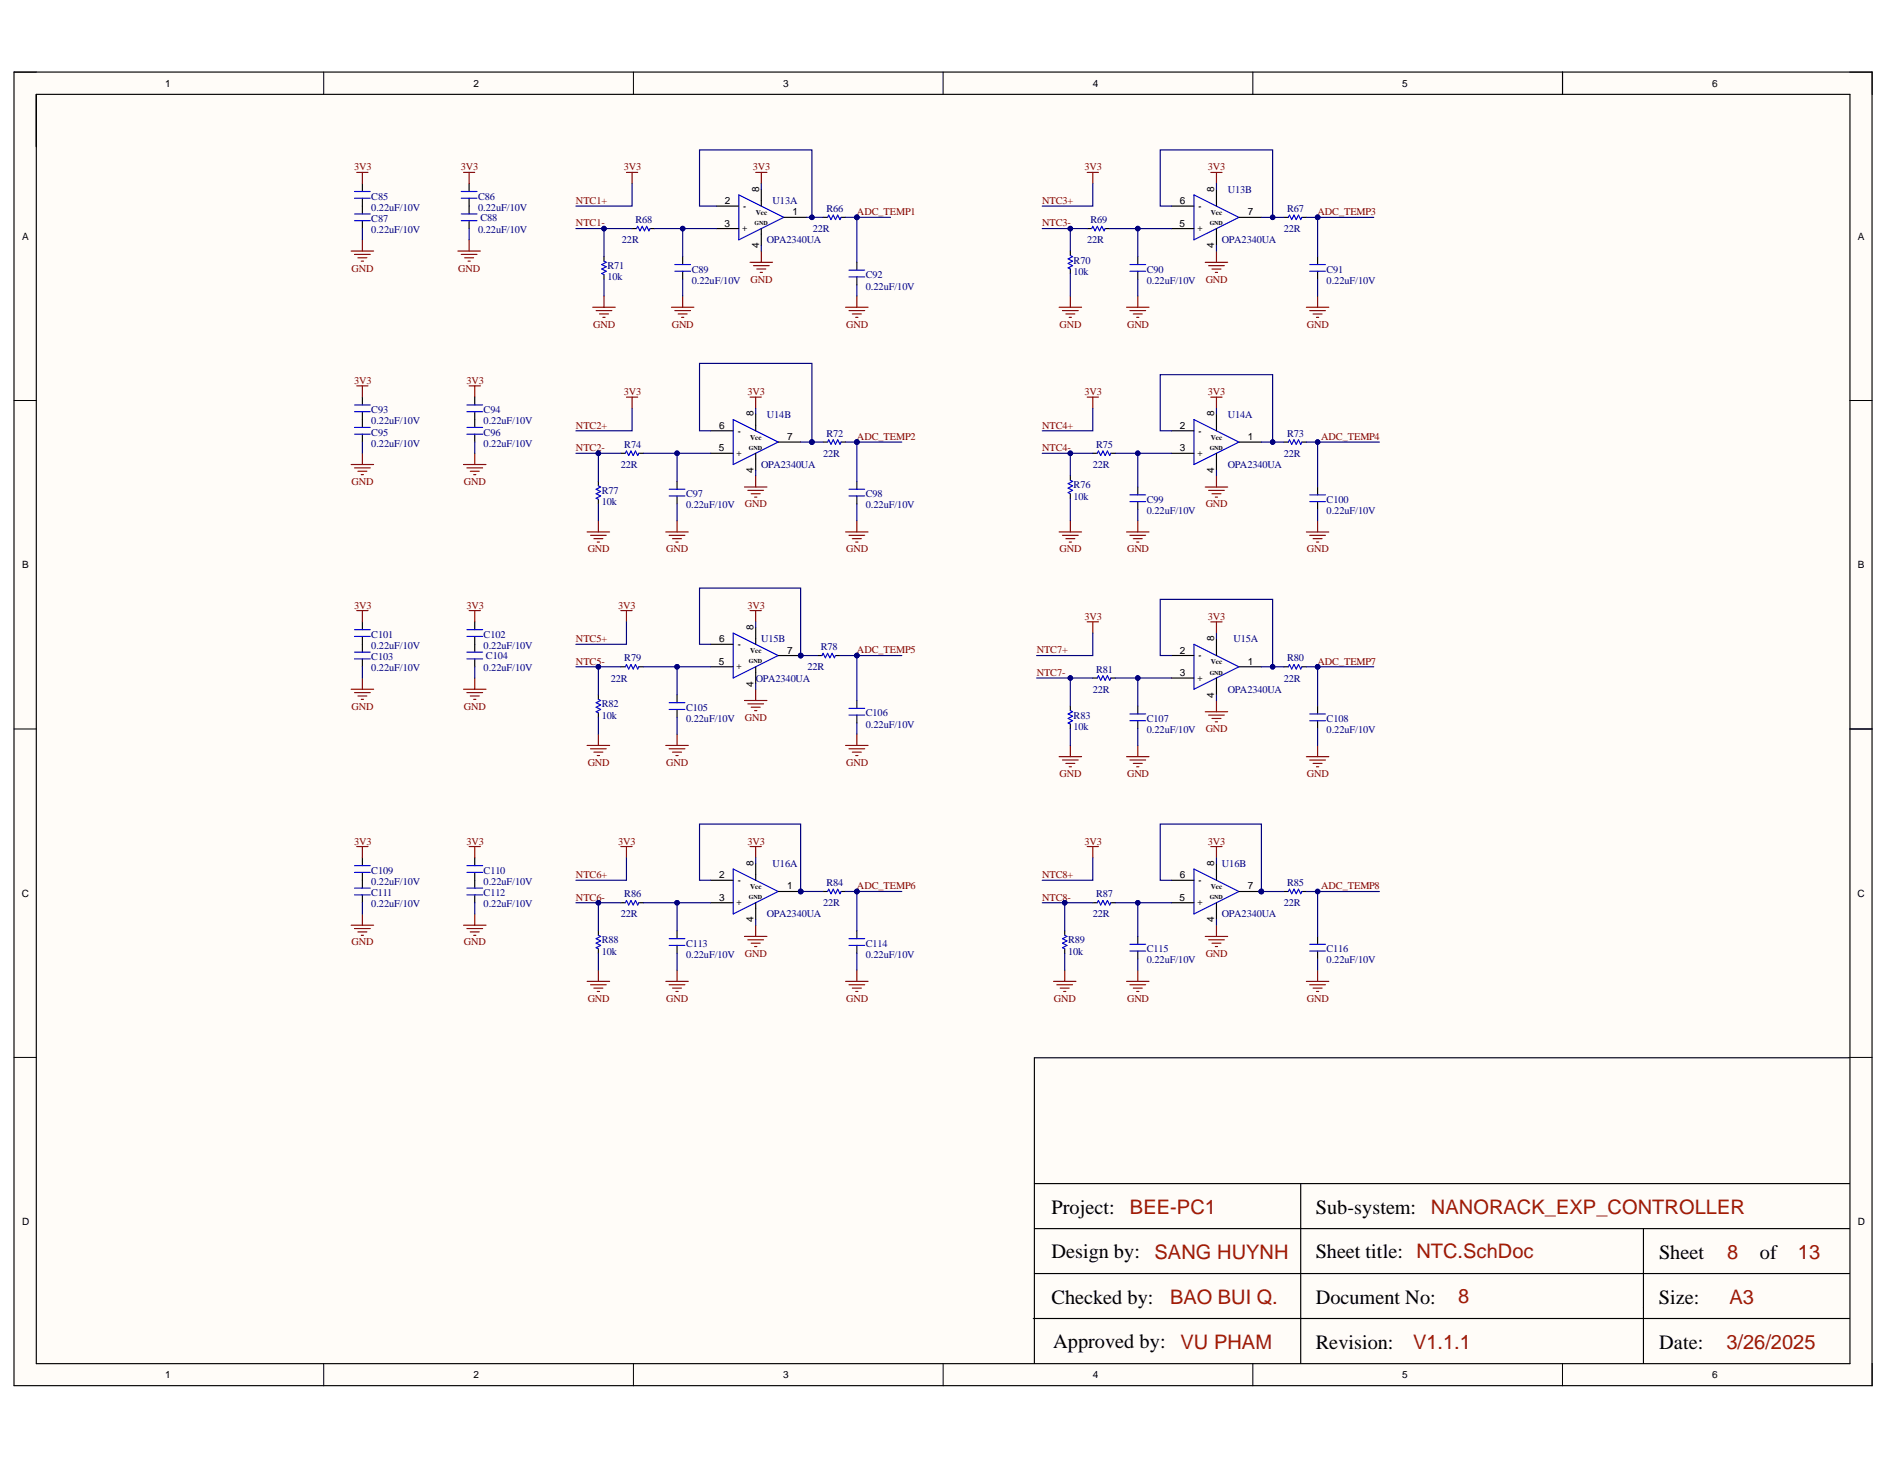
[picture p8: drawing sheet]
<svg xmlns="http://www.w3.org/2000/svg" width="279mm" height="216mm" viewBox="0 0 279 216" stroke-linecap="round" stroke-linejoin="round" font-family="sans-serif">
<defs><g id="words">
<g font-size="3">
<text x="155.6" y="179.7">Project:</text>
<text x="194.7" y="179.7">Sub-system:</text>
<text x="155.6" y="186.2">Design by:</text>
<text x="194.7" y="186.2">Sheet title: NTC.SchDoc</text>
<text x="245.5" y="186.3">Sheet</text>
<text x="260.4" y="186.3">of</text>
<text x="155.6" y="193">Checked by:</text>
<text x="194.7" y="193">Document No:</text>
<text x="245.5" y="193">Size:</text>
<text x="155.9" y="199.5">Approved by:</text>
<text x="194.7" y="199.6">Revision:</text>
<text x="245.6" y="199.6">Date:</text>
</g>
<g font-size="3" fill="#a61c00">
<text x="167.2" y="179.7">BEE-PC1</text>
<text x="211.8" y="179.7">NANORACK_EXP_CONTROLLER</text>
<text x="170.9" y="186.3">SANG HUYNH</text>
<text x="255.6" y="186.3">8</text>
<text x="266.1" y="186.3">13</text>
<text x="173.2" y="193">BAO BUI Q.</text>
<text x="215.8" y="192.8">8</text>
<text x="255.9" y="193">A3</text>
<text x="174.7" y="199.6">VU PHAM</text>
<text x="209.1" y="199.6">V1.1.1</text>
<text x="255.5" y="199.6">3/26/2025</text>
</g>
<g font-size="1.5">
<text x="24.4" y="12.9">1</text>
<text x="70" y="12.9">2</text>
<text x="115.9" y="12.9">3</text>
<text x="161.7" y="12.9">4</text>
<text x="207.5" y="12.9">5</text>
<text x="253.4" y="12.9">6</text>
<text x="112.4" y="28.3" transform="rotate(-90 112.4 28.3)">8</text>
<text x="179.7" y="28.3" transform="rotate(-90 179.7 28.3)">8</text>
<text x="3.3" y="35.5">A</text>
<text x="107.2" y="33.5">3</text>
<text x="107.3" y="30.2">2</text>
<text x="117.3" y="31.9">1</text>
<text x="174.6" y="33.5">5</text>
<text x="174.6" y="30.2">6</text>
<text x="184.7" y="31.9">7</text>
<text x="274.9" y="35.5">A</text>
<text x="112.4" y="36.8" transform="rotate(-90 112.4 36.8)">4</text>
<text x="179.7" y="36.8" transform="rotate(-90 179.7 36.8)">4</text>
<text x="106.4" y="63.4">6</text>
<text x="111.5" y="61.6" transform="rotate(-90 111.5 61.6)">8</text>
<text x="116.5" y="65.1">7</text>
<text x="174.6" y="63.4">2</text>
<text x="179.7" y="61.6" transform="rotate(-90 179.7 61.6)">8</text>
<text x="184.7" y="65.1">1</text>
<text x="106.4" y="66.8">5</text>
<text x="111.5" y="70" transform="rotate(-90 111.5 70)">4</text>
<text x="174.6" y="66.8">3</text>
<text x="179.7" y="70" transform="rotate(-90 179.7 70)">4</text>
<text x="3.3" y="84.1">B</text>
<text x="275" y="84.1">B</text>
<text x="106.4" y="95">6</text>
<text x="111.5" y="93.2" transform="rotate(-90 111.5 93.2)">8</text>
<text x="179.7" y="94.8" transform="rotate(-90 179.7 94.8)">8</text>
<text x="106.4" y="98.4">5</text>
<text x="111.5" y="101.6" transform="rotate(-90 111.5 101.6)">4</text>
<text x="116.5" y="96.7">7</text>
<text x="174.6" y="96.7">2</text>
<text x="174.6" y="100">3</text>
<text x="184.7" y="98.4">1</text>
<text x="179.7" y="103.2" transform="rotate(-90 179.7 103.2)">4</text>
<text x="106.4" y="130">2</text>
<text x="111.5" y="128.1" transform="rotate(-90 111.5 128.1)">8</text>
<text x="116.5" y="131.6">1</text>
<text x="174.6" y="130">6</text>
<text x="179.7" y="128.1" transform="rotate(-90 179.7 128.1)">8</text>
<text x="184.7" y="131.6">7</text>
<text x="3.2" y="132.7">C</text>
<text x="106.4" y="133.3">3</text>
<text x="111.5" y="136.5" transform="rotate(-90 111.5 136.5)">4</text>
<text x="174.6" y="133.3">5</text>
<text x="179.7" y="136.5" transform="rotate(-90 179.7 136.5)">4</text>
<text x="274.9" y="132.7">C</text>
<text x="3.3" y="181.3">D</text>
<text x="274.9" y="181.3">D</text>
<text x="24.4" y="203.9">1</text>
<text x="70" y="203.9">2</text>
<text x="115.9" y="203.9">3</text>
<text x="161.7" y="203.9">4</text>
<text x="207.5" y="203.9">5</text>
<text x="253.4" y="203.9">6</text>
</g>
<g font-size="1.5" fill="#800000">
<text x="52.4" y="25.2">3V3</text>
<text x="68.2" y="25.2">3V3</text>
<text x="92.3" y="25.2">3V3</text>
<text x="111.4" y="25.2">3V3</text>
<text x="160.5" y="25.2">3V3</text>
<text x="178.8" y="25.2">3V3</text>
<text x="85.2" y="33.5">NTC1-</text>
<text x="85.2" y="30.2">NTC1+</text>
<text x="126.8" y="31.9">ADC_TEMP1</text>
<text x="154.2" y="33.5">NTC3-</text>
<text x="154.2" y="30.2">NTC3+</text>
<text x="195" y="31.9">ADC_TEMP3</text>
<text x="52" y="40.2">GND</text>
<text x="67.8" y="40.2">GND</text>
<text x="111.1" y="41.8">GND</text>
<text x="178.4" y="41.8">GND</text>
<text x="87.8" y="48.5">GND</text>
<text x="99.4" y="48.5">GND</text>
<text x="125.2" y="48.5">GND</text>
<text x="156.8" y="48.5">GND</text>
<text x="166.8" y="48.5">GND</text>
<text x="193.4" y="48.5">GND</text>
<text x="52.4" y="56.8">3V3</text>
<text x="69" y="56.8">3V3</text>
<text x="92.3" y="58.5">3V3</text>
<text x="110.6" y="58.5">3V3</text>
<text x="160.5" y="58.5">3V3</text>
<text x="178.8" y="58.5">3V3</text>
<text x="85.2" y="63.4">NTC2+</text>
<text x="126.8" y="65.1">ADC_TEMP2</text>
<text x="154.2" y="63.4">NTC4+</text>
<text x="195.5" y="65.1">ADC_TEMP4</text>
<text x="52" y="71.8">GND</text>
<text x="68.7" y="71.8">GND</text>
<text x="85.2" y="66.8">NTC2-</text>
<text x="154.2" y="66.8">NTC4-</text>
<text x="110.2" y="75.1">GND</text>
<text x="178.4" y="75.1">GND</text>
<text x="87" y="81.7">GND</text>
<text x="98.6" y="81.7">GND</text>
<text x="125.2" y="81.7">GND</text>
<text x="156.8" y="81.7">GND</text>
<text x="166.8" y="81.7">GND</text>
<text x="193.4" y="81.7">GND</text>
<text x="52.4" y="90">3V3</text>
<text x="69" y="90">3V3</text>
<text x="85.2" y="95">NTC5+</text>
<text x="91.5" y="90">3V3</text>
<text x="110.6" y="90">3V3</text>
<text x="160.5" y="91.7">3V3</text>
<text x="178.8" y="91.7">3V3</text>
<text x="85.2" y="98.4">NTC5-</text>
<text x="126.8" y="96.7">ADC_TEMP5</text>
<text x="153.4" y="100">NTC7-</text>
<text x="153.4" y="96.7">NTC7+</text>
<text x="195" y="98.4">ADC_TEMP7</text>
<text x="52" y="105">GND</text>
<text x="68.7" y="105">GND</text>
<text x="110.2" y="106.7">GND</text>
<text x="87" y="113.3">GND</text>
<text x="98.6" y="113.3">GND</text>
<text x="125.2" y="113.3">GND</text>
<text x="178.4" y="108.4">GND</text>
<text x="156.8" y="115">GND</text>
<text x="166.8" y="115">GND</text>
<text x="193.4" y="115">GND</text>
<text x="52.4" y="125">3V3</text>
<text x="69" y="125">3V3</text>
<text x="91.5" y="125">3V3</text>
<text x="110.6" y="125">3V3</text>
<text x="160.5" y="125">3V3</text>
<text x="178.8" y="125">3V3</text>
<text x="85.2" y="130">NTC6+</text>
<text x="126.8" y="131.6">ADC_TEMP6</text>
<text x="154.2" y="130">NTC8+</text>
<text x="195.5" y="131.6">ADC_TEMP8</text>
<text x="85.2" y="133.3">NTC6-</text>
<text x="154.2" y="133.3">NTC8-</text>
<text x="52" y="139.9">GND</text>
<text x="68.7" y="139.9">GND</text>
<text x="110.2" y="141.6">GND</text>
<text x="178.4" y="141.6">GND</text>
<text x="87" y="148.2">GND</text>
<text x="98.6" y="148.2">GND</text>
<text x="125.2" y="148.2">GND</text>
<text x="156" y="148.2">GND</text>
<text x="166.8" y="148.2">GND</text>
<text x="193.4" y="148.2">GND</text>
</g>
<g font-size="1.5" fill="#000080">
<text x="54.9" y="29.5">C85</text>
<text x="70.8" y="29.5">C86</text>
<text x="181.7" y="28.5">U13B</text>
<text x="54.9" y="31.2">0.22uF/10V</text>
<text x="54.9" y="32.9">C87</text>
<text x="54.9" y="34.5">0.22uF/10V</text>
<text x="70.8" y="34.5">0.22uF/10V</text>
<text x="70.8" y="31.2">0.22uF/10V</text>
<text x="71.1" y="32.7">C88</text>
<text x="92" y="36">22R</text>
<text x="94" y="33">R68</text>
<text x="113.5" y="36">OPA2340UA</text>
<text x="114.3" y="30.2">U13A</text>
<text x="120.3" y="34.3">22R</text>
<text x="122.3" y="31.3">R66</text>
<text x="160.9" y="36">22R</text>
<text x="161.4" y="33">R69</text>
<text x="180.8" y="36">OPA2340UA</text>
<text x="190" y="34.3">22R</text>
<text x="190.5" y="31.3">R67</text>
<text x="89.9" y="39.8">R71</text>
<text x="89.9" y="41.5">10k</text>
<text x="102.4" y="40.4">C89</text>
<text x="128.1" y="41.2">C92</text>
<text x="158.9" y="39">R70</text>
<text x="158.9" y="40.6">10k</text>
<text x="169.7" y="40.4">C90</text>
<text x="196.3" y="40.4">C91</text>
<text x="102.4" y="42">0.22uF/10V</text>
<text x="128.1" y="42.8">0.22uF/10V</text>
<text x="169.7" y="42">0.22uF/10V</text>
<text x="196.3" y="42">0.22uF/10V</text>
<text x="54.9" y="61.1">C93</text>
<text x="54.9" y="62.8">0.22uF/10V</text>
<text x="54.9" y="64.5">C95</text>
<text x="71.6" y="61.1">C94</text>
<text x="71.6" y="62.8">0.22uF/10V</text>
<text x="71.6" y="64.5">C96</text>
<text x="113.5" y="61.8">U14B</text>
<text x="122.3" y="64.6">R72</text>
<text x="181.7" y="61.8">U14A</text>
<text x="190.5" y="64.6">R73</text>
<text x="54.9" y="66.1">0.22uF/10V</text>
<text x="71.6" y="66.1">0.22uF/10V</text>
<text x="91.9" y="69.3">22R</text>
<text x="92.4" y="66.3">R74</text>
<text x="112.6" y="69.3">OPA2340UA</text>
<text x="121.8" y="67.6">22R</text>
<text x="161.7" y="69.3">22R</text>
<text x="162.2" y="66.3">R75</text>
<text x="181.7" y="69.3">OPA2340UA</text>
<text x="190" y="67.6">22R</text>
<text x="89" y="73.1">R77</text>
<text x="89" y="74.7">10k</text>
<text x="101.5" y="73.6">C97</text>
<text x="101.5" y="75.2">0.22uF/10V</text>
<text x="128.1" y="73.6">C98</text>
<text x="128.1" y="75.2">0.22uF/10V</text>
<text x="158.9" y="72.2">R76</text>
<text x="158.9" y="73.9">10k</text>
<text x="169.7" y="74.4">C99</text>
<text x="169.7" y="76.1">0.22uF/10V</text>
<text x="196.3" y="74.4">C100</text>
<text x="196.3" y="76.1">0.22uF/10V</text>
<text x="54.9" y="94.4">C101</text>
<text x="71.6" y="94.4">C102</text>
<text x="112.6" y="95">U15B</text>
<text x="182.5" y="95">U15A</text>
<text x="54.9" y="96.1">0.22uF/10V</text>
<text x="54.9" y="97.7">C103</text>
<text x="54.9" y="99.3">0.22uF/10V</text>
<text x="71.6" y="99.3">0.22uF/10V</text>
<text x="71.6" y="96.1">0.22uF/10V</text>
<text x="71.9" y="97.5">C104</text>
<text x="90.4" y="100.9">22R</text>
<text x="92.4" y="97.9">R79</text>
<text x="111.8" y="100.9">OPA2340UA</text>
<text x="119.5" y="99.2">22R</text>
<text x="121.5" y="96.2">R78</text>
<text x="162.2" y="99.5">R81</text>
<text x="190" y="100.9">22R</text>
<text x="190.5" y="97.9">R80</text>
<text x="89" y="104.7">R82</text>
<text x="89" y="106.3">10k</text>
<text x="101.5" y="105.2">C105</text>
<text x="101.5" y="106.8">0.22uF/10V</text>
<text x="128.1" y="106">C106</text>
<text x="128.1" y="107.7">0.22uF/10V</text>
<text x="158.9" y="106.3">R83</text>
<text x="161.7" y="102.5">22R</text>
<text x="169.7" y="106.8">C107</text>
<text x="181.7" y="102.5">OPA2340UA</text>
<text x="196.3" y="106.8">C108</text>
<text x="158.9" y="108">10k</text>
<text x="169.7" y="108.5">0.22uF/10V</text>
<text x="196.3" y="108.5">0.22uF/10V</text>
<text x="54.9" y="129.3">C109</text>
<text x="54.9" y="130.9">0.22uF/10V</text>
<text x="71.6" y="129.3">C110</text>
<text x="71.6" y="130.9">0.22uF/10V</text>
<text x="114.3" y="128.3">U16A</text>
<text x="122.3" y="131.1">R84</text>
<text x="180.8" y="128.3">U16B</text>
<text x="190.5" y="131.1">R85</text>
<text x="54.9" y="132.6">C111</text>
<text x="54.9" y="134.3">0.22uF/10V</text>
<text x="71.6" y="132.6">C112</text>
<text x="71.6" y="134.3">0.22uF/10V</text>
<text x="91.9" y="135.8">22R</text>
<text x="92.4" y="132.8">R86</text>
<text x="113.5" y="135.8">OPA2340UA</text>
<text x="121.8" y="134.1">22R</text>
<text x="161.7" y="135.8">22R</text>
<text x="162.2" y="132.8">R87</text>
<text x="180.8" y="135.8">OPA2340UA</text>
<text x="190" y="134.1">22R</text>
<text x="89" y="139.6">R88</text>
<text x="89" y="141.3">10k</text>
<text x="101.5" y="140.1">C113</text>
<text x="101.5" y="141.8">0.22uF/10V</text>
<text x="128.1" y="140.1">C114</text>
<text x="128.1" y="141.8">0.22uF/10V</text>
<text x="158.1" y="139.6">R89</text>
<text x="158.1" y="141.3">10k</text>
<text x="169.7" y="140.9">C115</text>
<text x="169.7" y="142.6">0.22uF/10V</text>
<text x="196.3" y="140.9">C116</text>
<text x="196.3" y="142.6">0.22uF/10V</text>
</g>
<g font-size="1.4">
<text x="109.9" y="34.2">+</text>
<text x="110" y="30.9">-</text>
<text x="177.2" y="34.2">+</text>
<text x="177.4" y="30.9">-</text>
<text x="109.2" y="64.2">-</text>
<text x="177.4" y="64.2">-</text>
<text x="109" y="67.5">+</text>
<text x="177.2" y="67.5">+</text>
<text x="109.2" y="95.7">-</text>
<text x="109" y="99.1">+</text>
<text x="177.2" y="100.7">+</text>
<text x="177.4" y="97.4">-</text>
<text x="109.2" y="130.6">-</text>
<text x="177.4" y="130.6">-</text>
<text x="109" y="134">+</text>
<text x="177.2" y="134">+</text>
</g>
<g font-size="1.1">
<text x="111.8" y="31.8">Vcc</text>
<text x="179.2" y="31.8">Vcc</text>
<text x="111" y="65.1">Vcc</text>
<text x="179.2" y="65.1">Vcc</text>
<text x="111" y="96.6">Vcc</text>
<text x="179.2" y="98.3">Vcc</text>
<text x="111" y="131.5">Vcc</text>
<text x="179.2" y="131.5">Vcc</text>
</g>
<g font-size=".9">
<text x="111.7" y="33.3">GND</text>
<text x="179" y="33.3">GND</text>
<text x="110.8" y="66.6">GND</text>
<text x="179" y="66.6">GND</text>
<text x="110.8" y="98.2">GND</text>
<text x="179" y="99.8">GND</text>
<text x="110.8" y="133.1">GND</text>
<text x="179" y="133.1">GND</text>
</g>
</g></defs>
<g fill="#fffcf8">
<path d="M2.1 10.7h275v194.4h-275z" fill-rule="evenodd"/>
<path d="M5.4 14h268.3v187.8h-268.3z" fill-rule="evenodd"/>
</g>
<g fill="none" stroke="#000" stroke-width=".15">
<path d="M2.1 10.7h3.3M47.9 10.7v3.3M93.7 10.7v3.3M139.6 10.7v3.3M185.4 10.7v3.3M231.2 10.7v3.3M273.7 10.7h3.4v3.3M2.1 59.3h3.3M273.7 59.3h3.4M2.1 107.9h3.3M273.7 107.9h3.4M2.1 156.5h3.3"/>
<path d="M273.7 156.5h3.4M47.9 201.8v3.3M93.7 201.8v3.3M139.6 201.8v3.3M185.4 201.8v3.3M231.2 201.8v3.3M277.1 201.8v3.3"/>
</g>
<path d="M2.1 10.7h274.9v194.3h-274.9zM5.4 14h268.4v187.8h-268.4zM231.2 10.7v3.3M273.8 107.9h3.3M273.7 156.5h-120.6v45.3M153.1 175.1h120.6M192.5 175.1v26.7M152.9 195.1h120.8M153.1 188.5h120.6M153.1 181.8h120.6M243.2 181.8v20" fill="none" stroke="#000" stroke-width=".17"/>
<g fill="none" stroke="#800000" stroke-width=".17">
<path d="M92.7 25.5h1.7M93.5 25.5v1.7M111 38.8h3.3M111.5 39.3h2.3M111.8 25.5h1.7M112 39.8h1.3M112.7 25.5v1.7M112.7 37.1v1.7M87.7 45.5h3.3M88.2 46h2.3M88.7 46.5h1.3M89.2 47h.4"/>
<path d="M89.4 43.8v1.7M112.5 40.3h.3"/>
</g>
<circle cx="126.8" cy="32.2" r=".33" fill="#000080"/>
<circle cx="126.8" cy="32.2" r=".33" fill="none" stroke="#000080" stroke-width=".15"/>
<g fill="none" stroke="#800000" stroke-width=".17">
<path d="M160.9 58.8h1.7M161.7 58.8v1.6M179.2 58.8h1.6M180 58.8v1.6M156.7 78.7h3.4M157.2 79.2h2.4M157.7 79.7h1.4M158.4 77.1v1.6M178.4 72.1h3.3M178.9 72.6h2.3M179.4 73.1h1.3M179.9 73.6h.3"/>
<path d="M180 70.4v1.7M158.2 80.2h.4"/>
</g>
<circle cx="126.8" cy="65.4" r=".33" fill="#000080"/>
<circle cx="126.8" cy="65.4" r=".33" fill="none" stroke="#000080" stroke-width=".15"/>
<g fill="none" stroke="#800000" stroke-width=".17">
<path d="M92.7 58.8h1.7M93.5 58.8v1.6M111 58.8h1.7M111.8 58.8v1.6M86.9 78.7h3.3M87.4 79.2h2.3M87.9 79.7h1.3M88.6 77.1v1.6M110.2 72.1h3.3M110.7 72.6h2.3M111.2 73.1h1.3M111.7 73.6h.3"/>
<path d="M111.8 70.4v1.7M88.4 80.2h.3"/>
</g>
<circle cx="195" cy="32.2" r=".33" fill="#000080"/>
<circle cx="195" cy="32.2" r=".33" fill="none" stroke="#000080" stroke-width=".15"/>
<g fill="none" stroke="#800000" stroke-width=".17">
<path d="M52 37.1h3.3M52.5 37.6h2.3M52.8 25.5h1.7M53 38.1h1.3M53.5 38.6h.3M53.6 25.5v1.7M53.6 35.5v1.6M67.8 37.1h3.3M68.3 37.6h2.3M68.6 25.5h1.7M68.8 38.1h1.3M69.3 38.6h.3"/>
<path d="M69.4 25.5v1.7M69.4 35.5v1.6M160.9 25.5h1.7M161.7 25.5v1.7M178.4 38.8h3.3M178.9 39.3h2.3M179.2 25.5h1.6M179.4 39.8h1.3M180 25.5v1.7M180 37.1v1.7M52.8 57.1h1.7M53.6 57.1v1.7"/>
<path d="M69.4 57.1h1.7M70.3 57.1v1.7M99.4 45.5h3.3M99.9 46h2.3M100.4 46.5h1.3M100.9 47h.3M101 43.8v1.7M125.1 45.5h3.4M125.6 46h2.4M126.1 46.5h1.4M126.6 47h.4M126.8 43.8v1.7"/>
<path d="M156.7 45.5h3.4M157.2 46h2.4M157.7 46.5h1.4M158.2 47h.4M158.4 43.8v1.7M166.7 45.5h3.3M167.2 46h2.3M167.7 46.5h1.3M168.2 47h.3M168.4 43.8v1.7M179.9 40.3h.3M193.3 45.5h3.3"/>
<path d="M193.8 46h2.3M194.3 46.5h1.4M194.8 47h.4M195 43.8v1.7M52 68.7h3.3M52.5 69.2h2.3M53 69.7h1.3M53.5 70.2h.3M53.6 67.1v1.6M68.6 68.7h3.3M69.1 69.2h2.3M69.6 69.7h1.3"/>
<path d="M70.1 70.2h.3M70.3 67.1v1.6M98.5 78.7h3.4M99 79.2h2.4M99.5 79.7h1.4M100.2 77.1v1.6M125.1 78.7h3.4M125.6 79.2h2.4M126.1 79.7h1.4M126.8 77.1v1.6M166.7 78.7h3.3M167.2 79.2h2.3"/>
<path d="M167.7 79.7h1.3M168.4 77.1v1.6M193.3 78.7h3.3M193.8 79.2h2.3M194.3 79.7h1.4M195 77.1v1.6M100 80.2h.4M126.6 80.2h.4M168.2 80.2h.3M194.8 80.2h.4M160.9 125.3h1.7M161.7 125.3v1.6"/>
<path d="M178.4 138.6h3.3M178.9 139.1h2.3M179.2 125.3h1.6M179.4 139.6h1.3M180 125.3v1.6M180 136.9v1.7M155.9 145.2h3.3M156.4 145.7h2.3M156.9 146.2h1.3M157.4 146.7h.3M157.6 143.6v1.6M179.9 140.1h.3"/>
</g>
<g fill="none" stroke="#000" stroke-width=".17">
<path d="M53.6 27.2v1.1M53.6 29.3v2.4M53.6 32.7v1.1M69.4 27.2v1.1M69.4 29.3v2.4M69.4 32.7v1.1M89.4 38v.6M101 38v1.1M106 30.5h3.3M106 33.8h3.3M112.7 28v2.5M112.7 33.8v2.5"/>
<path d="M116 32.2h3.3M121.8 32.2h.7M124.5 32.2h.6M126.8 38.8v1.2M158.4 37.1v.7M158.4 39.8v.7M168.4 38v1.1M173.4 30.5h3.3M173.4 33.8h3.3M180 28v2.5M180 33.8v2.5M183.3 32.2h3.4"/>
<path d="M190 32.2h.7M192.7 32.2h.6M195 38v1.1M53.6 58.8v1.1M70.3 58.8v1.1M89.4 40.6v.7M101 40.1v1.2M126.8 41v1.1M168.4 40.1v1.2M195 40.1v1.2M53.6 60.9v2.4M53.6 64.3v1.1"/>
<path d="M70.3 60.9v2.4M70.3 64.3v1.1M88.6 71.2v.7M88.6 73.9v.7M100.2 71.2v1.2M100.2 73.4v1.2M105.2 63.8h3.3M105.2 67.1h3.3M111.8 61.3v2.5M111.8 67.1v2.5M115.2 65.4h3.3M121.8 65.4h.7"/>
<path d="M124.5 65.4h.6M126.8 71.2v1.2M126.8 73.4v1.2M158.4 70.4v.7M158.4 73.1v.6M168.4 72.1v1.1M168.4 74.2v1.2M173.4 63.8h3.3M173.4 67.1h3.3M180 61.3v2.5M180 67.1v2.5M183.3 65.4h3.4"/>
<path d="M190 65.4h.7M192.7 65.4h.6M195 72.1v1.1M195 74.2v1.2"/>
</g>
<g fill="none" stroke="#00f" stroke-width=".17">
<path d="M52.5 32.7h2.3M52.5 31.7h2.3M52.5 29.3h2.3M52.5 28.3h2.3M68.3 32.7h2.3M68.3 31.7h2.3M68.3 29.3h2.3M68.3 28.3h2.3M89.4 38.6l.3 .2-.7 .3 .7 .4-.7 .3 .7 .3-.7 .4 .4 .1M99.9 39.1h2.3M109.3 28.8l6.7 3.4-6.7 3.3zM122.5 32.2l.1-.4 .4 .7 .3-.7 .3 .7 .4-.7 .3 .7 .2-.3"/>
<path d="M125.6 40h2.4M158.4 37.8l.3 .2-.6 .3 .6 .3-.6 .4 .6 .3-.6 .3 .3 .2M167.2 39.1h2.3M176.7 28.8l6.6 3.4-6.6 3.3zM190.7 32.2l.1-.4 .4 .7 .3-.7 .3 .7 .4-.7 .3 .7 .2-.3M193.8 39.1h2.3M52.5 59.9h2.3M69.1 59.9h2.3M99.9 40.1h2.3M125.6 41h2.4M167.2 40.1h2.3M193.8 40.1h2.3"/>
<path d="M52.5 60.9h2.3M52.5 64.3h2.3M52.5 63.3h2.3M69.1 60.9h2.3M69.1 64.3h2.3M69.1 63.3h2.3M88.6 71.9l.3 .2-.7 .3 .7 .3-.7 .4 .7 .3-.7 .3 .4 .2M99 73.4h2.4M99 72.4h2.4M108.5 62.1l6.7 3.3-6.7 3.3zM122.5 65.4l.1-.3 .4 .6 .3-.6 .3 .6 .4-.6 .3 .6 .2-.3M125.6 73.4h2.4"/>
<path d="M125.6 72.4h2.4M158.4 71.1l.3 .1-.6 .4 .6 .3-.6 .3 .6 .4-.6 .3 .3 .2M167.2 74.2h2.3M167.2 73.2h2.3M176.7 62.1l6.6 3.3-6.6 3.3zM190.7 65.4l.1-.3 .4 .6 .3-.6 .3 .6 .4-.6 .3 .6 .2-.3M193.8 74.2h2.3M193.8 73.2h2.3"/>
</g>
<circle cx="195" cy="98.7" r=".33" fill="#000080"/>
<circle cx="195" cy="98.7" r=".33" fill="none" stroke="#000080" stroke-width=".15"/>
<g fill="none" stroke="#800000" stroke-width=".17">
<path d="M160.9 92h1.7M161.7 92v1.7M179.2 92h1.6M180 92v1.7M156.7 112h3.4M157.2 112.5h2.4M157.7 113h1.4M158.2 113.5h.4M158.4 110.3v1.7M166.7 112h3.3M167.2 112.5h2.3M167.7 113h1.3"/>
<path d="M168.2 113.5h.3M168.4 110.3v1.7M178.4 105.3h3.3M178.9 105.8h2.3M179.4 106.3h1.3M179.9 106.8h.3M180 103.7v1.6M193.3 112h3.3M193.8 112.5h2.3M194.3 113h1.4M194.8 113.5h.4M195 110.3v1.7"/>
<path d="M166.7 145.2h3.3M167.2 145.7h2.3M167.7 146.2h1.3M168.2 146.7h.3M168.4 143.6v1.6"/>
</g>
<g fill="none" stroke="#000" stroke-width=".17">
<path d="M173.4 97h3.3M180 94.5v2.5M183.3 98.7h3.4M190 98.7h.7M192.7 98.7h.6M158.4 104.5v.7M158.4 107.1v.7M168.4 104.5v1.2M168.4 106.7v1.1M173.4 100.3h3.3M180 100.3v2.5M195 104.5v1.2"/>
<path d="M195 106.7v1.1M157.6 137.7v.7M168.4 138.6v1.1M190 131.9h.7M192.7 131.9h.6M157.6 140.4v.7M168.4 140.7v1.2"/>
</g>
<path d="M176.7 95.3l6.6 3.4-6.6 3.3zM190.7 98.7l.1-.4 .4 .7 .3-.7 .3 .7 .4-.7 .3 .7 .2-.3M158.4 105.2l.3 .1-.6 .4 .6 .3-.6 .3 .6 .4-.6 .3 .3 .1M167.2 106.7h2.3M167.2 105.7h2.3M193.8 106.7h2.3M193.8 105.7h2.3M157.6 138.4l.3 .2-.7 .3 .7 .3-.7 .4 .7 .3-.7 .3 .4 .2M167.2 139.7h2.3M190.7 131.9l.1-.3 .4 .7 .3-.7 .3 .7 .4-.7 .3 .7 .2-.4M167.2 140.7h2.3" fill="none" stroke="#00f" stroke-width=".17"/>
<circle cx="186.7" cy="131.9" r=".33" fill="#000080"/>
<circle cx="186.7" cy="131.9" r=".33" fill="none" stroke="#000080" stroke-width=".15"/>
<path d="M176.7 128.6l6.6 3.3-6.6 3.3z" fill="none" stroke="#00f" stroke-width=".17"/>
<path d="M180 129.4v.9M180 133.6v.8M183.3 131.9h3.4" fill="none" stroke="#000" stroke-width=".17"/>
<circle cx="186.7" cy="131.9" r=".33" fill="#000080"/>
<circle cx="186.7" cy="131.9" r=".33" fill="none" stroke="#000080" stroke-width=".15"/>
<path d="M173.4 130.3h3.3M173.4 133.6h3.3M180 127.8v1.6M180 134.4v1.7M195 138.6v1.1M195 140.7v1.2" fill="none" stroke="#000" stroke-width=".17"/>
<g fill="none" stroke="#800000" stroke-width=".17">
<path d="M91.9 90.4h1.6M92.7 90.4v1.6M111 90.4h1.7M111.8 90.4v1.6M86.9 110.3h3.3M87.4 110.8h2.3M87.9 111.3h1.3M88.4 111.8h.3M88.6 108.6v1.7M110.2 103.7h3.3M110.7 104.2h2.3M111.2 104.7h1.3"/>
<path d="M111.7 105.2h.3M111.8 102v1.7M193.3 145.2h3.3M193.8 145.7h2.3M194.3 146.2h1.4M194.8 146.7h.4M195 143.6v1.6"/>
</g>
<path d="M193.8 139.7h2.3M193.8 140.7h2.3" fill="none" stroke="#00f" stroke-width=".17"/>
<circle cx="126.8" cy="97" r=".33" fill="#000080"/>
<circle cx="126.8" cy="97" r=".33" fill="none" stroke="#000080" stroke-width=".15"/>
<circle cx="126.8" cy="131.9" r=".33" fill="#000080"/>
<circle cx="126.8" cy="131.9" r=".33" fill="none" stroke="#000080" stroke-width=".15"/>
<g fill="none" stroke="#800000" stroke-width=".17">
<path d="M52.8 90.4h1.7M53.6 90.4v1.6M69.4 90.4h1.7M70.3 90.4v1.6M52 102h3.3M52.5 102.5h2.3M53 103h1.3M53.5 103.5h.3M53.6 100.3v1.7M68.6 102h3.3M69.1 102.5h2.3M69.6 103h1.3"/>
<path d="M70.1 103.5h.3M70.3 100.3v1.7M98.5 110.3h3.4M99 110.8h2.4M99.5 111.3h1.4M100 111.8h.4M100.2 108.6v1.7M125.1 110.3h3.4M125.6 110.8h2.4M126.1 111.3h1.4M126.6 111.8h.4M126.8 108.6v1.7"/>
<path d="M52 136.9h3.3M52.5 137.4h2.3M52.8 125.3h1.7M53 137.9h1.3M53.5 138.4h.3M53.6 125.3v1.6M53.6 135.2v1.7M91.9 125.3h1.6M92.7 125.3v1.6M110.2 138.6h3.3M110.7 139.1h2.3M111 125.3h1.7"/>
<path d="M111.2 139.6h1.3M111.8 125.3v1.6M111.8 136.9v1.7M86.9 145.2h3.3M87.4 145.7h2.3M87.9 146.2h1.3M88.4 146.7h.3M88.6 143.6v1.6M98.5 145.2h3.4M99 145.7h2.4M99.5 146.2h1.4M100 146.7h.4"/>
<path d="M100.2 143.6v1.6M111.7 140.1h.3M125.1 145.2h3.4M125.6 145.7h2.4M126.1 146.2h1.4M126.6 146.7h.4M126.8 143.6v1.6"/>
</g>
<g fill="none" stroke="#000" stroke-width=".17">
<path d="M53.6 92v1.2M53.6 94.2v2.3M53.6 97.5v1.2M70.3 92v1.2M70.3 94.2v2.3M70.3 97.5v1.2M121 97h.6M123.6 97h.7M88.6 102.8v.7M88.6 105.5v.6M100.2 102.8v1.2M100.2 105v1.1"/>
<path d="M126.8 103.7v1.1M126.8 105.8v1.2M53.6 126.9v1.2M53.6 129.1v2.3M53.6 132.4v1.2M88.6 137.7v.7M100.2 137.7v1.2M100.2 139.9v1.2M121.8 131.9h.7M124.5 131.9h.6M126.8 137.7v1.2M126.8 139.9v1.2"/>
<path d="M88.6 140.4v.7"/>
</g>
<g fill="none" stroke="#00f" stroke-width=".17">
<path d="M52.5 97.5h2.3M52.5 96.5h2.3M52.5 94.2h2.3M52.5 93.2h2.3M69.1 97.5h2.3M69.1 96.5h2.3M69.1 94.2h2.3M69.1 93.2h2.3M121.6 97l.2-.3 .3 .6 .4-.6 .3 .6 .3-.6 .4 .6 .1-.3M88.6 103.5l.3 .2-.7 .3 .7 .3-.7 .4 .7 .3-.7 .3 .4 .2M99 105h2.4M99 104h2.4"/>
<path d="M125.6 105.8h2.4M125.6 104.8h2.4M52.5 129.1h2.3M52.5 128.1h2.3M52.5 132.4h2.3M52.5 131.4h2.3M88.6 138.4l.3 .2-.7 .3 .7 .3-.7 .4 .7 .3-.7 .3 .4 .2M99 139.9h2.4M99 138.9h2.4M122.5 131.9l.1-.3 .4 .7 .3-.7 .3 .7 .4-.7 .3 .7 .2-.4M125.6 139.9h2.4M125.6 138.9h2.4"/>
</g>
<circle cx="118.5" cy="97" r=".33" fill="#000080"/>
<circle cx="118.5" cy="97" r=".33" fill="none" stroke="#000080" stroke-width=".15"/>
<path d="M108.5 93.7l6.7 3.3-6.7 3.3z" fill="none" stroke="#00f" stroke-width=".17"/>
<path d="M111.8 94.5v.8M111.8 98.7v.8M115.2 97h3.3" fill="none" stroke="#000" stroke-width=".17"/>
<circle cx="118.5" cy="97" r=".33" fill="#000080"/>
<circle cx="118.5" cy="97" r=".33" fill="none" stroke="#000080" stroke-width=".15"/>
<path d="M105.2 95.3h3.3M105.2 98.7h3.3M111.8 92.8v1.7M111.8 99.5v1.7" fill="none" stroke="#000" stroke-width=".17"/>
<circle cx="118.5" cy="131.9" r=".33" fill="#000080"/>
<circle cx="118.5" cy="131.9" r=".33" fill="none" stroke="#000080" stroke-width=".15"/>
<path d="M108.5 128.6l6.7 3.3-6.7 3.3z" fill="none" stroke="#00f" stroke-width=".17"/>
<path d="M111.8 129.4v.9M111.8 133.6v.8M115.2 131.9h3.3" fill="none" stroke="#000" stroke-width=".17"/>
<circle cx="118.5" cy="131.9" r=".33" fill="#000080"/>
<circle cx="118.5" cy="131.9" r=".33" fill="none" stroke="#000080" stroke-width=".15"/>
<g fill="none" stroke="#000" stroke-width=".17">
<path d="M93.5 33.8h.7M96.2 33.8h.7M160.9 33.8h.7M163.6 33.8h.6M91.9 67.1h.6M94.5 67.1h.7M161.7 67.1h.7M164.4 67.1h.6M91.9 98.7h.6M94.5 98.7h.7M161.7 100.3h.7M164.4 100.3h.6"/>
<path d="M70.3 126.9v1.2M70.3 129.1v2.3M70.3 132.4v1.2M91.9 133.6h.6M94.5 133.6h.7M105.2 130.3h3.3M105.2 133.6h3.3M111.8 127.8v1.6M111.8 134.4v1.7M161.7 133.6h.7M164.4 133.6h.6"/>
</g>
<path d="M68.6 136.9h3.3M69.1 137.4h2.3M69.4 125.3h1.7M69.6 137.9h1.3M70.1 138.4h.3M70.3 125.3v1.6M70.3 135.2v1.7" fill="none" stroke="#800000" stroke-width=".17"/>
<path d="M94.2 33.8l.2-.3 .3 .7 .3-.7 .4 .7 .3-.7 .3 .7 .2-.4M161.6 33.8l.1-.3 .4 .7 .3-.7 .3 .7 .4-.7 .3 .7 .2-.4M92.5 67.1l.2-.4 .3 .7 .4-.7 .3 .7 .3-.7 .4 .7 .1-.3M162.4 67.1l.2-.4 .3 .7 .3-.7 .4 .7 .3-.7 .3 .7 .2-.3M92.5 98.7l.2-.4 .3 .7 .4-.7 .3 .7 .3-.7 .4 .7 .1-.3M162.4 100.3l.2-.3 .3 .7 .3-.7 .4 .7 .3-.7 .3 .7 .2-.4M69.1 129.1h2.3M69.1 128.1h2.3M69.1 132.4h2.3M69.1 131.4h2.3M92.5 133.6l.2-.3 .3 .6 .4-.6 .3 .6 .3-.6 .4 .6 .1-.3M162.4 133.6l.2-.3 .3 .6 .3-.6 .4 .6 .3-.6 .3 .6 .2-.3" fill="none" stroke="#00f" stroke-width=".17"/>
<path d="M89.4 33.8v4.2M93.5 27.2v3.3h-8.3M89.4 41.3v2.5" fill="none" stroke="#000080" stroke-width=".17"/>
<circle cx="89.4" cy="33.8" r=".33" fill="#000080"/>
<circle cx="89.4" cy="33.8" r=".33" fill="none" stroke="#000080" stroke-width=".15"/>
<path d="M158.4 73.7v3.4M161.7 60.4v3.4h-7.5M168.4 67.1v5" fill="none" stroke="#000080" stroke-width=".17"/>
<circle cx="168.4" cy="67.1" r=".33" fill="#000080"/>
<circle cx="168.4" cy="67.1" r=".33" fill="none" stroke="#000080" stroke-width=".15"/>
<path d="M88.6 74.6v2.5M93.5 60.4v3.4h-8.3M100.2 67.1v4.1" fill="none" stroke="#000080" stroke-width=".17"/>
<circle cx="100.2" cy="67.1" r=".33" fill="#000080"/>
<circle cx="100.2" cy="67.1" r=".33" fill="none" stroke="#000080" stroke-width=".15"/>
<path d="M88.6 67.1v4.1" fill="none" stroke="#000080" stroke-width=".17"/>
<circle cx="88.6" cy="67.1" r=".33" fill="#000080"/>
<circle cx="88.6" cy="67.1" r=".33" fill="none" stroke="#000080" stroke-width=".15"/>
<path d="M161.7 27.2v3.3h-7.5M168.4 33.8v4.2M180 36.3v.8M158.4 40.5v3.3" fill="none" stroke="#000080" stroke-width=".17"/>
<circle cx="168.4" cy="33.8" r=".33" fill="#000080"/>
<circle cx="168.4" cy="33.8" r=".33" fill="none" stroke="#000080" stroke-width=".15"/>
<g fill="none" stroke="#000080" stroke-width=".17">
<path d="M53.6 33.8v1.7M69.4 33.8v1.7M112.7 27.2v.8M112.7 36.3v.8M101 41.3v2.5M126.8 42.1v1.7M168.4 41.3v2.5M195 41.3v2.5M53.6 65.4v1.7M100.2 74.6v2.5M120.1 65.4h1.7M126.8 74.6v2.5"/>
<path d="M168.4 75.4v1.7M180 60.4v.9M180 69.6v.8"/>
</g>
<circle cx="120.1" cy="65.4" r=".33" fill="#000080"/>
<circle cx="120.1" cy="65.4" r=".33" fill="none" stroke="#000080" stroke-width=".15"/>
<path d="M126.8 32.2v6.6M180 27.2v.8M111.8 60.4v.9M111.8 69.6v.8" fill="none" stroke="#000080" stroke-width=".17"/>
<circle cx="126.8" cy="32.2" r=".33" fill="#000080"/>
<circle cx="126.8" cy="32.2" r=".33" fill="none" stroke="#000080" stroke-width=".15"/>
<path d="M70.3 65.4v1.7M195 65.4v6.7" fill="none" stroke="#000080" stroke-width=".17"/>
<circle cx="195" cy="65.4" r=".33" fill="#000080"/>
<circle cx="195" cy="65.4" r=".33" fill="none" stroke="#000080" stroke-width=".15"/>
<path d="M195 32.2v5.8M195 75.4v1.7" fill="none" stroke="#000080" stroke-width=".17"/>
<circle cx="195" cy="32.2" r=".33" fill="#000080"/>
<circle cx="195" cy="32.2" r=".33" fill="none" stroke="#000080" stroke-width=".15"/>
<path d="M106 30.5h-2.5v-8.3h16.6v10" fill="none" stroke="#000080" stroke-width=".17"/>
<circle cx="120.1" cy="32.2" r=".33" fill="#000080"/>
<circle cx="120.1" cy="32.2" r=".33" fill="none" stroke="#000080" stroke-width=".15"/>
<path d="M101 33.8v4.2" fill="none" stroke="#000080" stroke-width=".17"/>
<circle cx="101" cy="33.8" r=".33" fill="#000080"/>
<circle cx="101" cy="33.8" r=".33" fill="none" stroke="#000080" stroke-width=".15"/>
<path d="M173.4 30.5h-1.7v-8.3h16.6v10" fill="none" stroke="#000080" stroke-width=".17"/>
<circle cx="188.3" cy="32.2" r=".33" fill="#000080"/>
<circle cx="188.3" cy="32.2" r=".33" fill="none" stroke="#000080" stroke-width=".15"/>
<path d="M173.4 63.8h-1.7v-8.4h16.6v10" fill="none" stroke="#000080" stroke-width=".17"/>
<circle cx="188.3" cy="65.4" r=".33" fill="#000080"/>
<circle cx="188.3" cy="65.4" r=".33" fill="none" stroke="#000080" stroke-width=".15"/>
<path d="M193.3 65.4h10.8" fill="none" stroke="#000080" stroke-width=".17"/>
<circle cx="195" cy="65.4" r=".33" fill="#000080"/>
<circle cx="195" cy="65.4" r=".33" fill="none" stroke="#000080" stroke-width=".15"/>
<path d="M186.7 65.4h3.3" fill="none" stroke="#000080" stroke-width=".17"/>
<circle cx="188.3" cy="65.4" r=".33" fill="#000080"/>
<circle cx="188.3" cy="65.4" r=".33" fill="none" stroke="#000080" stroke-width=".15"/>
<path d="M126.8 65.4v5.8" fill="none" stroke="#000080" stroke-width=".17"/>
<circle cx="126.8" cy="65.4" r=".33" fill="#000080"/>
<circle cx="126.8" cy="65.4" r=".33" fill="none" stroke="#000080" stroke-width=".15"/>
<path d="M161.7 126.9v3.4h-7.5M168.4 133.6v5M157.6 141.1v2.5" fill="none" stroke="#000080" stroke-width=".17"/>
<circle cx="168.4" cy="133.6" r=".33" fill="#000080"/>
<circle cx="168.4" cy="133.6" r=".33" fill="none" stroke="#000080" stroke-width=".15"/>
<path d="M157.6 133.6v4.1" fill="none" stroke="#000080" stroke-width=".17"/>
<circle cx="157.6" cy="133.6" r=".33" fill="#000080"/>
<circle cx="157.6" cy="133.6" r=".33" fill="none" stroke="#000080" stroke-width=".15"/>
<path d="M161.7 93.7v3.3h-8.3M158.4 107.8v2.5M168.4 100.3v4.2M180 102.8v.9" fill="none" stroke="#000080" stroke-width=".17"/>
<circle cx="168.4" cy="100.3" r=".33" fill="#000080"/>
<circle cx="168.4" cy="100.3" r=".33" fill="none" stroke="#000080" stroke-width=".15"/>
<path d="M180 93.7v.8M168.4 107.8v2.5M195 107.8v2.5M180 126.9v.9M180 136.1v.8M195 131.9v6.7M168.4 141.9v1.7" fill="none" stroke="#000080" stroke-width=".17"/>
<circle cx="195" cy="131.9" r=".33" fill="#000080"/>
<circle cx="195" cy="131.9" r=".33" fill="none" stroke="#000080" stroke-width=".15"/>
<path d="M195 98.7v5.8M195 141.9v1.7" fill="none" stroke="#000080" stroke-width=".17"/>
<circle cx="195" cy="98.7" r=".33" fill="#000080"/>
<circle cx="195" cy="98.7" r=".33" fill="none" stroke="#000080" stroke-width=".15"/>
<path d="M165 100.3h8.4" fill="none" stroke="#000080" stroke-width=".17"/>
<circle cx="168.4" cy="100.3" r=".33" fill="#000080"/>
<circle cx="168.4" cy="100.3" r=".33" fill="none" stroke="#000080" stroke-width=".15"/>
<path d="M173.4 97h-1.7v-8.3h16.6v10" fill="none" stroke="#000080" stroke-width=".17"/>
<circle cx="188.3" cy="98.7" r=".33" fill="#000080"/>
<circle cx="188.3" cy="98.7" r=".33" fill="none" stroke="#000080" stroke-width=".15"/>
<path d="M173.4 130.3h-1.7v-8.4h15v10" fill="none" stroke="#000080" stroke-width=".17"/>
<circle cx="186.7" cy="131.9" r=".33" fill="#000080"/>
<circle cx="186.7" cy="131.9" r=".33" fill="none" stroke="#000080" stroke-width=".15"/>
<path d="M193.3 98.7h10" fill="none" stroke="#000080" stroke-width=".17"/>
<circle cx="195" cy="98.7" r=".33" fill="#000080"/>
<circle cx="195" cy="98.7" r=".33" fill="none" stroke="#000080" stroke-width=".15"/>
<path d="M158.4 67.1v3.3" fill="none" stroke="#000080" stroke-width=".17"/>
<circle cx="158.4" cy="67.1" r=".33" fill="#000080"/>
<circle cx="158.4" cy="67.1" r=".33" fill="none" stroke="#000080" stroke-width=".15"/>
<path d="M158.4 33.8v3.3" fill="none" stroke="#000080" stroke-width=".17"/>
<circle cx="158.4" cy="33.8" r=".33" fill="#000080"/>
<circle cx="158.4" cy="33.8" r=".33" fill="none" stroke="#000080" stroke-width=".15"/>
<path d="M154.2 133.6h7.5" fill="none" stroke="#000080" stroke-width=".17"/>
<circle cx="157.6" cy="133.6" r=".33" fill="#000080"/>
<circle cx="157.6" cy="133.6" r=".33" fill="none" stroke="#000080" stroke-width=".15"/>
<path d="M165 133.6h8.4" fill="none" stroke="#000080" stroke-width=".17"/>
<circle cx="168.4" cy="133.6" r=".33" fill="#000080"/>
<circle cx="168.4" cy="133.6" r=".33" fill="none" stroke="#000080" stroke-width=".15"/>
<path d="M186.7 131.9h3.3" fill="none" stroke="#000080" stroke-width=".17"/>
<circle cx="186.7" cy="131.9" r=".33" fill="#000080"/>
<circle cx="186.7" cy="131.9" r=".33" fill="none" stroke="#000080" stroke-width=".15"/>
<path d="M193.3 131.9h10.8" fill="none" stroke="#000080" stroke-width=".17"/>
<circle cx="195" cy="131.9" r=".33" fill="#000080"/>
<circle cx="195" cy="131.9" r=".33" fill="none" stroke="#000080" stroke-width=".15"/>
<path d="M154.2 33.8h6.7" fill="none" stroke="#000080" stroke-width=".17"/>
<circle cx="158.4" cy="33.8" r=".33" fill="#000080"/>
<circle cx="158.4" cy="33.8" r=".33" fill="none" stroke="#000080" stroke-width=".15"/>
<path d="M164.2 33.8h9.2" fill="none" stroke="#000080" stroke-width=".17"/>
<circle cx="168.4" cy="33.8" r=".33" fill="#000080"/>
<circle cx="168.4" cy="33.8" r=".33" fill="none" stroke="#000080" stroke-width=".15"/>
<path d="M186.7 32.2h3.3" fill="none" stroke="#000080" stroke-width=".17"/>
<circle cx="188.3" cy="32.2" r=".33" fill="#000080"/>
<circle cx="188.3" cy="32.2" r=".33" fill="none" stroke="#000080" stroke-width=".15"/>
<path d="M193.3 32.2h10" fill="none" stroke="#000080" stroke-width=".17"/>
<circle cx="195" cy="32.2" r=".33" fill="#000080"/>
<circle cx="195" cy="32.2" r=".33" fill="none" stroke="#000080" stroke-width=".15"/>
<path d="M186.7 98.7h3.3" fill="none" stroke="#000080" stroke-width=".17"/>
<circle cx="188.3" cy="98.7" r=".33" fill="#000080"/>
<circle cx="188.3" cy="98.7" r=".33" fill="none" stroke="#000080" stroke-width=".15"/>
<path d="M88.6 98.7v4.1M92.7 92v3.3h-7.5M88.6 106.1v2.5" fill="none" stroke="#000080" stroke-width=".17"/>
<circle cx="88.6" cy="98.7" r=".33" fill="#000080"/>
<circle cx="88.6" cy="98.7" r=".33" fill="none" stroke="#000080" stroke-width=".15"/>
<path d="M92.7 126.9v3.4h-7.5M100.2 133.6v4.1M88.6 141.1v2.5" fill="none" stroke="#000080" stroke-width=".17"/>
<circle cx="100.2" cy="133.6" r=".33" fill="#000080"/>
<circle cx="100.2" cy="133.6" r=".33" fill="none" stroke="#000080" stroke-width=".15"/>
<path d="M88.6 133.6v4.1" fill="none" stroke="#000080" stroke-width=".17"/>
<circle cx="88.6" cy="133.6" r=".33" fill="#000080"/>
<circle cx="88.6" cy="133.6" r=".33" fill="none" stroke="#000080" stroke-width=".15"/>
<path d="M53.6 98.7v1.6M70.3 98.7v1.6M111.8 92v.8M100.2 106.1v2.5M111.8 101.2v.8M126.8 107v1.6M53.6 133.6v1.6M118.5 131.9h3.3M100.2 141.1v2.5M126.8 141.1v2.5" fill="none" stroke="#000080" stroke-width=".17"/>
<circle cx="118.5" cy="131.9" r=".33" fill="#000080"/>
<circle cx="118.5" cy="131.9" r=".33" fill="none" stroke="#000080" stroke-width=".15"/>
<path d="M70.3 133.6v1.6M85.2 133.6h6.7M111.8 126.9v.9M111.8 136.1v.8" fill="none" stroke="#000080" stroke-width=".17"/>
<circle cx="88.6" cy="133.6" r=".33" fill="#000080"/>
<circle cx="88.6" cy="133.6" r=".33" fill="none" stroke="#000080" stroke-width=".15"/>
<path d="M85.2 98.7h6.7" fill="none" stroke="#000080" stroke-width=".17"/>
<circle cx="88.6" cy="98.7" r=".33" fill="#000080"/>
<circle cx="88.6" cy="98.7" r=".33" fill="none" stroke="#000080" stroke-width=".15"/>
<path d="M95.2 98.7h10" fill="none" stroke="#000080" stroke-width=".17"/>
<circle cx="100.2" cy="98.7" r=".33" fill="#000080"/>
<circle cx="100.2" cy="98.7" r=".33" fill="none" stroke="#000080" stroke-width=".15"/>
<path d="M118.5 97h2.5" fill="none" stroke="#000080" stroke-width=".17"/>
<circle cx="118.5" cy="97" r=".33" fill="#000080"/>
<circle cx="118.5" cy="97" r=".33" fill="none" stroke="#000080" stroke-width=".15"/>
<path d="M105.2 95.3h-1.7v-8.3h15v10" fill="none" stroke="#000080" stroke-width=".17"/>
<circle cx="118.5" cy="97" r=".33" fill="#000080"/>
<circle cx="118.5" cy="97" r=".33" fill="none" stroke="#000080" stroke-width=".15"/>
<path d="M100.2 98.7v4.1" fill="none" stroke="#000080" stroke-width=".17"/>
<circle cx="100.2" cy="98.7" r=".33" fill="#000080"/>
<circle cx="100.2" cy="98.7" r=".33" fill="none" stroke="#000080" stroke-width=".15"/>
<path d="M105.2 130.3h-1.7v-8.4h15v10" fill="none" stroke="#000080" stroke-width=".17"/>
<circle cx="118.5" cy="131.9" r=".33" fill="#000080"/>
<circle cx="118.5" cy="131.9" r=".33" fill="none" stroke="#000080" stroke-width=".15"/>
<path d="M125.1 131.9h8.4" fill="none" stroke="#000080" stroke-width=".17"/>
<circle cx="126.8" cy="131.9" r=".33" fill="#000080"/>
<circle cx="126.8" cy="131.9" r=".33" fill="none" stroke="#000080" stroke-width=".15"/>
<path d="M126.8 131.9v5.8" fill="none" stroke="#000080" stroke-width=".17"/>
<circle cx="126.8" cy="131.9" r=".33" fill="#000080"/>
<circle cx="126.8" cy="131.9" r=".33" fill="none" stroke="#000080" stroke-width=".15"/>
<path d="M95.2 133.6h10" fill="none" stroke="#000080" stroke-width=".17"/>
<circle cx="100.2" cy="133.6" r=".33" fill="#000080"/>
<circle cx="100.2" cy="133.6" r=".33" fill="none" stroke="#000080" stroke-width=".15"/>
<path d="M126.8 97v6.7" fill="none" stroke="#000080" stroke-width=".17"/>
<circle cx="126.8" cy="97" r=".33" fill="#000080"/>
<circle cx="126.8" cy="97" r=".33" fill="none" stroke="#000080" stroke-width=".15"/>
<path d="M124.3 97h9.2" fill="none" stroke="#000080" stroke-width=".17"/>
<circle cx="126.8" cy="97" r=".33" fill="#000080"/>
<circle cx="126.8" cy="97" r=".33" fill="none" stroke="#000080" stroke-width=".15"/>
<path d="M85.2 67.1h6.7" fill="none" stroke="#000080" stroke-width=".17"/>
<circle cx="88.6" cy="67.1" r=".33" fill="#000080"/>
<circle cx="88.6" cy="67.1" r=".33" fill="none" stroke="#000080" stroke-width=".15"/>
<path d="M96.9 33.8h9.1" fill="none" stroke="#000080" stroke-width=".17"/>
<circle cx="101" cy="33.8" r=".33" fill="#000080"/>
<circle cx="101" cy="33.8" r=".33" fill="none" stroke="#000080" stroke-width=".15"/>
<path d="M119.3 32.2h2.5" fill="none" stroke="#000080" stroke-width=".17"/>
<circle cx="120.1" cy="32.2" r=".33" fill="#000080"/>
<circle cx="120.1" cy="32.2" r=".33" fill="none" stroke="#000080" stroke-width=".15"/>
<path d="M125.1 32.2h6.7" fill="none" stroke="#000080" stroke-width=".17"/>
<circle cx="126.8" cy="32.2" r=".33" fill="#000080"/>
<circle cx="126.8" cy="32.2" r=".33" fill="none" stroke="#000080" stroke-width=".15"/>
<path d="M125.1 65.4h8.4" fill="none" stroke="#000080" stroke-width=".17"/>
<circle cx="126.8" cy="65.4" r=".33" fill="#000080"/>
<circle cx="126.8" cy="65.4" r=".33" fill="none" stroke="#000080" stroke-width=".15"/>
<path d="M85.2 33.8h8.3" fill="none" stroke="#000080" stroke-width=".17"/>
<circle cx="89.4" cy="33.8" r=".33" fill="#000080"/>
<circle cx="89.4" cy="33.8" r=".33" fill="none" stroke="#000080" stroke-width=".15"/>
<path d="M95.2 67.1h10" fill="none" stroke="#000080" stroke-width=".17"/>
<circle cx="100.2" cy="67.1" r=".33" fill="#000080"/>
<circle cx="100.2" cy="67.1" r=".33" fill="none" stroke="#000080" stroke-width=".15"/>
<path d="M105.2 63.8h-1.7v-10h16.6v11.6" fill="none" stroke="#000080" stroke-width=".17"/>
<circle cx="120.1" cy="65.4" r=".33" fill="#000080"/>
<circle cx="120.1" cy="65.4" r=".33" fill="none" stroke="#000080" stroke-width=".15"/>
<path d="M118.5 65.4h1.6" fill="none" stroke="#000080" stroke-width=".17"/>
<circle cx="120.1" cy="65.4" r=".33" fill="#000080"/>
<circle cx="120.1" cy="65.4" r=".33" fill="none" stroke="#000080" stroke-width=".15"/>
<path d="M153.4 100.3h8.3" fill="none" stroke="#000080" stroke-width=".17"/>
<circle cx="158.4" cy="100.3" r=".33" fill="#000080"/>
<circle cx="158.4" cy="100.3" r=".33" fill="none" stroke="#000080" stroke-width=".15"/>
<path d="M158.4 100.3v4.2" fill="none" stroke="#000080" stroke-width=".17"/>
<circle cx="158.4" cy="100.3" r=".33" fill="#000080"/>
<circle cx="158.4" cy="100.3" r=".33" fill="none" stroke="#000080" stroke-width=".15"/>
<path d="M154.2 67.1h7.5" fill="none" stroke="#000080" stroke-width=".17"/>
<circle cx="158.4" cy="67.1" r=".33" fill="#000080"/>
<circle cx="158.4" cy="67.1" r=".33" fill="none" stroke="#000080" stroke-width=".15"/>
<path d="M165 67.1h8.4" fill="none" stroke="#000080" stroke-width=".17"/>
<circle cx="168.4" cy="67.1" r=".33" fill="#000080"/>
<circle cx="168.4" cy="67.1" r=".33" fill="none" stroke="#000080" stroke-width=".15"/>
<use href="#words"/>
</svg>
